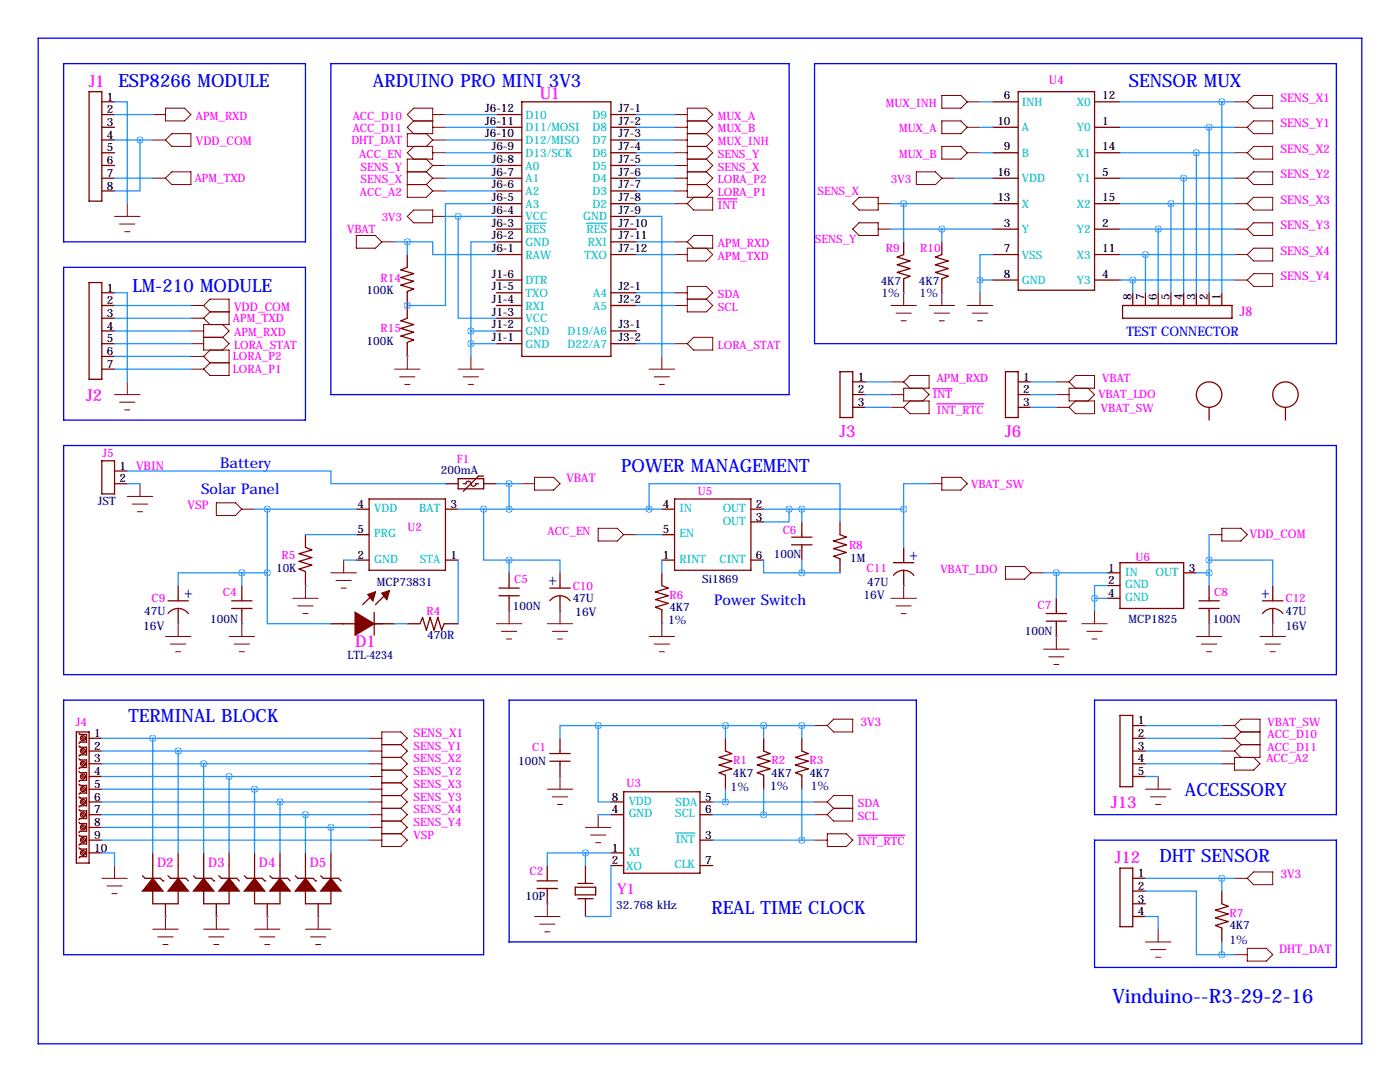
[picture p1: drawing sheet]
<svg xmlns="http://www.w3.org/2000/svg" width="279mm" height="216mm" viewBox="0 0 279 216" stroke-linecap="round" stroke-linejoin="round" font-family="sans-serif">
<defs><g id="words">
<text font-size="4" fill="#00f" x="222" y="200.2">Vinduino--R3-29-2-16</text>
<g font-size="3.6" fill="#00f">
<text x="23.6" y="17.3">ESP8266 MODULE</text>
<text x="74.4" y="17.3">ARDUINO PRO MINI 3V3</text>
<text x="225.3" y="17.3">SENSOR MUX</text>
<text x="26.4" y="58.2">LM-210 MODULE</text>
<text x="124" y="94.2">POWER MANAGEMENT</text>
<text x="25.7" y="144">TERMINAL BLOCK</text>
<text x="236.5" y="158.8">ACCESSORY</text>
<text x="231.4" y="172">DHT SENSOR</text>
<text x="142" y="182.4">REAL TIME CLOCK</text>
</g>
<g font-size="3.3" fill="#f0f">
<text x="17.7" y="17.3">J1</text>
<text x="107.7" y="19.8">U1</text>
<text x="17.2" y="80">J2</text>
<text x="167.6" y="87.1">J3</text>
<text x="200.6" y="87.1">J6</text>
<text x="70.9" y="129.1">D1</text>
<text x="221.7" y="161.3">J13</text>
<text x="222.5" y="172.2">J12</text>
</g>
<g font-size="3" fill="#00f">
<text x="43.9" y="93.5">Battery</text>
<text x="40.1" y="98.6">Solar Panel</text>
<text x="142.5" y="120.6">Power Switch</text>
</g>
<g font-size="3" fill="#000080">
<text x="183.1" y="111.9" transform="rotate(-90 183.1 111.9)">+</text>
<text x="38.4" y="119.6" transform="rotate(-90 38.4 119.6)">+</text>
<text x="111" y="117" transform="rotate(-90 111 117)">+</text>
<text x="253.3" y="119.6" transform="rotate(-90 253.3 119.6)">+</text>
</g>
<text font-size="3" fill="#f0f" x="123.2" y="178.4">Y1</text>
<g font-size="2.6" fill="#f0f">
<text x="247.4" y="63">J8</text>
<text x="31.4" y="173">D2</text>
<text x="41.5" y="173">D3</text>
<text x="51.7" y="173">D4</text>
<text x="61.8" y="173">D5</text>
</g>
<text font-size="2.6" fill="#00f" x="224.8" y="67.1">TEST CONNECTOR</text>
<g font-size="2.4" fill="#f0f">
<text x="209.3" y="16.8">U4</text>
<text x="255.5" y="20.3">SENS_X1</text>
<text x="39.1" y="29">VDD_COM</text>
<text x="255.5" y="25.4">SENS_Y1</text>
<text x="255.5" y="30.5">SENS_X2</text>
<text x="255.5" y="35.6">SENS_Y2</text>
<text x="255.5" y="40.6">SENS_X3</text>
<text x="255.5" y="45.7">SENS_Y3</text>
<text x="255.5" y="50.8">SENS_X4</text>
<text x="255.5" y="55.9">SENS_Y4</text>
<text x="46.7" y="62">VDD_COM</text>
<text x="27.2" y="93.7">VBIN</text>
<text x="37.4" y="101.6">VSP</text>
<text x="113" y="96.3">VBAT</text>
<text x="249.4" y="107.4">VDD_COM</text>
<text x="82.5" y="147.1">SENS_X1</text>
<text x="171.7" y="144.8">3V3</text>
<text x="255.5" y="175.3">3V3</text>
<text x="255.3" y="190.2">DHT_DAT</text>
</g>
<g font-size="2.4" fill="#000080">
<text x="175.9" y="59.3">1%</text>
<text x="183.5" y="59.3">1%</text>
<text x="172.3" y="119.5">16V</text>
<text x="28.6" y="125.6">16V</text>
<text x="114.8" y="122.8">16V</text>
<text x="133.3" y="124.6">1%</text>
<text x="256.5" y="125.6">16V</text>
<text x="145.8" y="157.9">1%</text>
<text x="153.7" y="157.6">1%</text>
<text x="161.8" y="157.6">1%</text>
<text x="245.4" y="188.4">1%</text>
</g>
<g font-size="2.3">
<text x="21.3" y="20.1">1</text>
<text x="21.3" y="22.6">2</text>
<text x="96.8" y="22.4">J6-12</text>
<text x="123.4" y="22.4">J7-1</text>
<text x="200.4" y="19.8">6</text>
<text x="220" y="19.8">12</text>
<text x="21.3" y="25.1">3</text>
<text x="21.3" y="27.7">4</text>
<text x="96.8" y="27.4">J6-10</text>
<text x="96.8" y="24.9">J6-11</text>
<text x="98.1" y="30">J6-9</text>
<text x="123.4" y="24.9">J7-2</text>
<text x="123.4" y="27.4">J7-3</text>
<text x="123.4" y="30">J7-4</text>
<text x="199" y="24.9">10</text>
<text x="200.4" y="30">9</text>
<text x="220" y="30">14</text>
<text x="220" y="24.9">1</text>
<text x="21.3" y="30.2">5</text>
<text x="21.3" y="32.8">6</text>
<text x="21.3" y="35.3">7</text>
<text x="98.1" y="35.1">J6-7</text>
<text x="98.1" y="32.5">J6-8</text>
<text x="123.4" y="32.5">J7-5</text>
<text x="123.4" y="35.1">J7-6</text>
<text x="199" y="35.1">16</text>
<text x="220" y="35.1">5</text>
<text x="21.3" y="37.8">8</text>
<text x="98.1" y="40.1">J6-5</text>
<text x="98.1" y="37.6">J6-6</text>
<text x="123.4" y="37.6">J7-7</text>
<text x="123.4" y="40.1">J7-8</text>
<text x="199" y="40.1">13</text>
<text x="220" y="40.1">15</text>
<text x="98.1" y="47.8">J6-2</text>
<text x="98.1" y="45.2">J6-3</text>
<text x="98.1" y="42.7">J6-4</text>
<text x="123.4" y="42.7">J7-9</text>
<text x="123.4" y="45.2">J7-10</text>
<text x="123.4" y="47.8">J7-11</text>
<text x="200.4" y="45.2">3</text>
<text x="220" y="45.2">2</text>
<text x="98.1" y="50.3">J6-1</text>
<text x="123.4" y="50.3">J7-12</text>
<text x="200.4" y="50.3">7</text>
<text x="220" y="50.3">11</text>
<text x="21.3" y="58.2">1</text>
<text x="98.1" y="57.9">J1-5</text>
<text x="98.1" y="55.4">J1-6</text>
<text x="123.4" y="57.9">J2-1</text>
<text x="200.4" y="55.4">8</text>
<text x="220" y="55.4">4</text>
<text x="225.8" y="59.9" transform="rotate(-90 225.8 59.9)">8</text>
<text x="228.3" y="59.9" transform="rotate(-90 228.3 59.9)">7</text>
<text x="230.9" y="59.9" transform="rotate(-90 230.9 59.9)">6</text>
<text x="233.4" y="59.9" transform="rotate(-90 233.4 59.9)">5</text>
<text x="236" y="59.9" transform="rotate(-90 236 59.9)">4</text>
<text x="238.5" y="59.9" transform="rotate(-90 238.5 59.9)">3</text>
<text x="241" y="59.9" transform="rotate(-90 241 59.9)">2</text>
<text x="243.6" y="59.9" transform="rotate(-90 243.6 59.9)">1</text>
<text x="21.3" y="60.7">2</text>
<text x="21.3" y="63.2">3</text>
<text x="21.3" y="65.8">4</text>
<text x="98.1" y="65.5">J1-2</text>
<text x="98.1" y="63">J1-3</text>
<text x="98.1" y="60.5">J1-4</text>
<text x="123.4" y="60.5">J2-2</text>
<text x="123.4" y="65.5">J3-1</text>
<text x="21.3" y="68.3">5</text>
<text x="21.3" y="70.9">6</text>
<text x="98.1" y="68.1">J1-1</text>
<text x="123.4" y="68.1">J3-2</text>
<text x="21.3" y="73.4">7</text>
<text x="171.2" y="75.9">1</text>
<text x="204.2" y="75.9">1</text>
<text x="171.2" y="78.5">2</text>
<text x="171.2" y="81">3</text>
<text x="204.2" y="78.5">2</text>
<text x="204.2" y="81">3</text>
<text x="23.9" y="93.7">1</text>
<text x="23.9" y="96.3">2</text>
<text x="71.3" y="101.3">4</text>
<text x="89.9" y="101.3">3</text>
<text x="132.3" y="101.3">4</text>
<text x="150.9" y="101.3">2</text>
<text x="71.3" y="106.4">5</text>
<text x="132.3" y="106.4">5</text>
<text x="150.9" y="103.9">3</text>
<text x="71.3" y="111.5">2</text>
<text x="89.9" y="111.5">1</text>
<text x="132.3" y="111.5">1</text>
<text x="150.9" y="111.5">6</text>
<text x="221.2" y="114">1</text>
<text x="221.2" y="116.6">2</text>
<text x="221.2" y="119.1">4</text>
<text x="237.2" y="114">3</text>
<text x="18.8" y="147.1">1</text>
<text x="18.8" y="149.6">2</text>
<text x="227.1" y="144.5">1</text>
<text x="227.1" y="147.1">2</text>
<text x="227.1" y="149.6">3</text>
<text x="18.8" y="152.1">3</text>
<text x="18.8" y="154.7">4</text>
<text x="227.1" y="152.1">4</text>
<text x="227.1" y="154.7">5</text>
<text x="18.8" y="157.2">5</text>
<text x="18.8" y="159.8">6</text>
<text x="122.1" y="159.8">8</text>
<text x="140.7" y="159.8">5</text>
<text x="18.8" y="162.3">7</text>
<text x="18.8" y="164.8">8</text>
<text x="18.8" y="167.4">9</text>
<text x="122.1" y="162.3">4</text>
<text x="140.7" y="167.4">3</text>
<text x="140.7" y="162.3">6</text>
<text x="18.8" y="169.9">10</text>
<text x="122.1" y="172.5">2</text>
<text x="122.1" y="169.9">1</text>
<text x="140.7" y="172.5">7</text>
<text x="227.1" y="175">1</text>
<text x="227.1" y="177.5">2</text>
<text x="227.1" y="180.1">3</text>
<text x="227.1" y="182.6">4</text>
</g>
<g font-size="2.3" fill="#f0f">
<text x="39.1" y="23.9">APM_RXD</text>
<text x="70.4" y="23.9">ACC_D10</text>
<text x="143.3" y="23.9">MUX_A</text>
<text x="176.8" y="21.3">MUX_INH</text>
<text x="70.1" y="28.7">DHT_DAT</text>
<text x="70.4" y="26.4">ACC_D11</text>
<text x="143.3" y="26.4">MUX_B</text>
<text x="143.3" y="29">MUX_INH</text>
<text x="179.4" y="26.4">MUX_A</text>
<text x="71.7" y="31.5">ACC_EN</text>
<text x="72" y="34">SENS_Y</text>
<text x="143.3" y="34">SENS_X</text>
<text x="143.3" y="31.5">SENS_Y</text>
<text x="179.4" y="31.5">MUX_B</text>
<text x="38.9" y="36.3">APM_TXD</text>
<text x="71.8" y="39.1">ACC_A2</text>
<text x="72" y="36.6">SENS_X</text>
<text x="143.3" y="36.6">LORA_P2</text>
<text x="143.3" y="41.7">INT</text>
<text x="143.3" y="39.1">LORA_P1</text>
<text x="163.1" y="38.9">SENS_X</text>
<text x="177.8" y="36.6">3V3</text>
<text x="69.3" y="46.5">VBAT</text>
<text x="76.2" y="44.2">3V3</text>
<text x="143.3" y="49.3">APM_RXD</text>
<text x="143.3" y="51.8">APM_TXD</text>
<text x="162.6" y="48.5">SENS_Y</text>
<text x="176.8" y="50.3">R9</text>
<text x="183.6" y="50.3">R10</text>
<text x="75.9" y="56.2">R14</text>
<text x="143.3" y="59.4">SDA</text>
<text x="46.5" y="64.3">APM_TXD</text>
<text x="143.3" y="62">SCL</text>
<text x="46.5" y="71.9">LORA_P2</text>
<text x="46.7" y="67.1">APM_RXD</text>
<text x="46.7" y="69.6">LORA_STAT</text>
<text x="75.9" y="66.3">R15</text>
<text x="143.3" y="69.6">LORA_STAT</text>
<text x="46.5" y="74.4">LORA_P1</text>
<text x="186.9" y="76.2">APM_RXD</text>
<text x="220" y="76.2">VBAT</text>
<text x="186.2" y="79.5">INT</text>
<text x="186.9" y="82.5">INT_RTC</text>
<text x="219.2" y="79.5">VBAT_LDO</text>
<text x="219.7" y="82.3">VBAT_SW</text>
<text x="20.5" y="91.2">J5</text>
<text x="91.2" y="92.5">F1</text>
<text x="139.3" y="98.8">U5</text>
<text x="193.8" y="97.3">VBAT_SW</text>
<text x="81.4" y="105.9">U2</text>
<text x="109.3" y="106.7">ACC_EN</text>
<text x="156.2" y="106.5">C6</text>
<text x="56.2" y="111.5">R5</text>
<text x="169.4" y="109.5">R8</text>
<text x="226.6" y="112">U6</text>
<text x="44.5" y="118.9">C4</text>
<text x="102.6" y="116.4">C5</text>
<text x="114.3" y="117.6">C10</text>
<text x="133.6" y="119.4">R6</text>
<text x="173" y="114.1">C11</text>
<text x="187.7" y="114.3">VBAT_LDO</text>
<text x="242.3" y="118.9">C8</text>
<text x="30.3" y="120.2">C9</text>
<text x="85.1" y="122.7">R4</text>
<text x="207" y="121.5">C7</text>
<text x="256.5" y="120.2">C12</text>
<text x="15.1" y="144.8">J4</text>
<text x="82.5" y="149.6">SENS_Y1</text>
<text x="106.2" y="149.9">C1</text>
<text x="253" y="144.8">VBAT_SW</text>
<text x="253" y="147.3">ACC_D10</text>
<text x="253" y="149.9">ACC_D11</text>
<text x="82.5" y="152.1">SENS_X2</text>
<text x="82.5" y="154.7">SENS_Y2</text>
<text x="146.3" y="152.4">R1</text>
<text x="154" y="152.4">R2</text>
<text x="161.6" y="152.4">R3</text>
<text x="252.7" y="152.1">ACC_A2</text>
<text x="82.5" y="157.2">SENS_X3</text>
<text x="82.5" y="159.8">SENS_Y3</text>
<text x="125" y="157">U3</text>
<text x="171.2" y="161">SDA</text>
<text x="82.5" y="162.3">SENS_X4</text>
<text x="82.5" y="164.8">SENS_Y4</text>
<text x="82.5" y="167.4">VSP</text>
<text x="171.2" y="163.6">SCL</text>
<text x="171.2" y="168.7">INT_RTC</text>
<text x="105.7" y="174.5">C2</text>
<text x="245.4" y="182.9">R7</text>
</g>
<g font-size="2.3" fill="#00c0c0">
<text x="104.9" y="23.7">D10</text>
<text x="118.3" y="23.7">D9</text>
<text x="204" y="21.1">INH</text>
<text x="214.9" y="21.1">X0</text>
<text x="104.9" y="28.7">D12/MISO</text>
<text x="104.9" y="26.2">D11/MOSI</text>
<text x="118.3" y="26.2">D8</text>
<text x="118.3" y="28.7">D7</text>
<text x="204" y="26.2">A</text>
<text x="214.9" y="26.2">Y0</text>
<text x="104.9" y="33.8">A0</text>
<text x="104.9" y="31.3">D13/SCK</text>
<text x="118.3" y="31.3">D6</text>
<text x="118.3" y="33.8">D5</text>
<text x="204" y="31.3">B</text>
<text x="214.9" y="31.3">X1</text>
<text x="104.9" y="41.4">A3</text>
<text x="104.9" y="38.9">A2</text>
<text x="104.9" y="36.4">A1</text>
<text x="118.3" y="36.4">D4</text>
<text x="118.3" y="38.9">D3</text>
<text x="118.3" y="41.4">D2</text>
<text x="204" y="41.4">X</text>
<text x="204" y="36.4">VDD</text>
<text x="214.9" y="41.4">X2</text>
<text x="214.9" y="36.4">Y1</text>
<text x="104.9" y="46.5">RES</text>
<text x="104.9" y="44">VCC</text>
<text x="116.4" y="44">GND</text>
<text x="117.1" y="46.5">RES</text>
<text x="204" y="46.5">Y</text>
<text x="214.9" y="46.5">Y2</text>
<text x="104.9" y="51.6">RAW</text>
<text x="104.9" y="49.1">GND</text>
<text x="116.7" y="51.6">TXO</text>
<text x="117.3" y="49.1">RXI</text>
<text x="204" y="51.6">VSS</text>
<text x="214.9" y="51.6">X3</text>
<text x="104.9" y="59.2">TXO</text>
<text x="104.9" y="56.7">DTR</text>
<text x="118.4" y="59.2">A4</text>
<text x="204" y="56.7">GND</text>
<text x="214.9" y="56.7">Y3</text>
<text x="104.9" y="64.3">VCC</text>
<text x="104.9" y="61.8">RXI</text>
<text x="118.4" y="61.8">A5</text>
<text x="104.9" y="69.4">GND</text>
<text x="104.9" y="66.8">GND</text>
<text x="113.3" y="66.8">D19/A6</text>
<text x="113.3" y="69.4">D22/A7</text>
<text x="74.7" y="102.2">VDD</text>
<text x="74.7" y="107.2">PRG</text>
<text x="83.7" y="102.2">BAT</text>
<text x="135.6" y="102.2">IN</text>
<text x="135.6" y="107.2">EN</text>
<text x="144.2" y="102.2">OUT</text>
<text x="144.2" y="104.7">OUT</text>
<text x="74.7" y="112.3">GND</text>
<text x="83.8" y="112.3">STA</text>
<text x="135.6" y="112.3">RINT</text>
<text x="143.6" y="112.3">CINT</text>
<text x="224.5" y="114.9">IN</text>
<text x="224.5" y="117.4">GND</text>
<text x="224.5" y="119.9">GND</text>
<text x="230.6" y="114.9">OUT</text>
<text x="125.5" y="160.6">VDD</text>
<text x="134.8" y="160.8">SDA</text>
<text x="125.5" y="163.1">GND</text>
<text x="134.7" y="163.1">SCL</text>
<text x="125" y="173.5">XO</text>
<text x="125.5" y="170.7">XI</text>
<text x="134.6" y="173.3">CLK</text>
<text x="134.9" y="168.2">INT</text>
</g>
<g font-size="2.3" fill="#000080">
<text x="73.2" y="58.7">100K</text>
<text x="175.8" y="56.9">4K7</text>
<text x="183.4" y="56.9">4K7</text>
<text x="73.2" y="68.9">100K</text>
<text x="88" y="94.6">200mA</text>
<text x="19.6" y="100.7">JST</text>
<text x="154.4" y="111.3">100N</text>
<text x="169.7" y="112.1">1M</text>
<text x="55.1" y="114.1">10K</text>
<text x="75.2" y="116.9">MCP73831</text>
<text x="140.1" y="116.4">Si1869</text>
<text x="173.1" y="116.9">47U</text>
<text x="28.8" y="122.7">47U</text>
<text x="42" y="124.2">100N</text>
<text x="102.4" y="121.7">100N</text>
<text x="114.3" y="120.2">47U</text>
<text x="133.6" y="122">4K7</text>
<text x="225.2" y="124.3">MCP1825</text>
<text x="242.1" y="124.2">100N</text>
<text x="256.5" y="122.7">47U</text>
<text x="69.4" y="131.6">LTL-4234</text>
<text x="85.3" y="127.6">470R</text>
<text x="204.5" y="126.8">100N</text>
<text x="103.4" y="152.7">100N</text>
<text x="146.3" y="155">4K7</text>
<text x="153.9" y="155">4K7</text>
<text x="161.5" y="155">4K7</text>
<text x="104.9" y="179.6">10P</text>
<text x="123" y="181.4">32.768 kHz</text>
<text x="245.3" y="185.5">4K7</text>
</g>
</g></defs>
<path d="M7.6 7.6h264.2v200.7h-264.2zM12.7 12.7h48.3v35.6h-48.3zM66 12.7h91.5v66h-91.5zM162.6 12.7h104.1v55.9h-104.1zM12.7 53.3h48.3v30.5h-48.3zM12.7 88.9h254v45.7h-254zM12.7 139.7h83.8v50.8h-83.8zM101.6 139.7h81.3v48.3h-81.3zM218.4 139.7h48.3v22.9h-48.3zM218.4 167.6h48.3v25.4h-48.3z" fill="none" stroke="#00f" stroke-width=".25"/>
<g fill="none" stroke="#800000" stroke-width=".25">
<path d="M17.8 18.3h2.5v21.8h-2.5zM203.2 18.3h15.2v39.6h-15.2zM20.3 20.3h2.6M20.3 22.9h2.6M20.3 25.4h2.6M20.3 27.9h2.6M20.3 30.5h2.6M20.3 33h2.6M20.3 35.6h2.6M20.3 38.1h2.6M99.1 22.9h5M99.1 25.4h5"/>
<path d="M99.1 27.9h5M99.1 30.5h5M99.1 33h5M99.1 35.6h5M99.1 38.1h5M104.1 20.3h17.8v50.8h-17.8zM121.9 22.9h5.1M121.9 25.4h5.1M121.9 27.9h5.1M121.9 30.5h5.1M121.9 33h5.1M121.9 35.6h5.1"/>
<path d="M121.9 38.1h5.1M198.1 20.3h5.1M198.1 25.4h5.1M198.1 30.5h5.1M198.1 35.6h5.1M218.4 20.3h5.1M218.4 25.4h5.1M218.4 30.5h5.1M218.4 35.6h5.1M17.8 56.4h2.5v19.3h-2.5zM20.3 58.4h2.6M81.3 50.8v2.5l-1.3 .5 2.5 .8-2.5 .8 2.5 .7-2.5 .8 2.5 .8-1.2 .5v5.3l-1.3 .5 2.5 .8-2.5 .7 2.5 .8-2.5 .8 2.5 .7-1.2 .5v2.8"/>
<path d="M99.1 40.6h5M99.1 43.2h5M99.1 45.7h5M99.1 48.3h5M99.1 50.8h5M99.1 58.4h5M99.1 55.9h5M121.9 40.6h5.1M121.9 43.2h5.1M121.9 45.7h5.1M121.9 48.3h5.1M121.9 50.8h5.1"/>
<path d="M121.9 58.4h5.1M180.3 48.3v2.5l-1.2 .5 2.5 .8-2.5 .7 2.5 .8-2.5 .8 2.5 .7-1.3 .5v2.8M188 48.3v2.5l-1.3 .5 2.5 .8-2.5 .7 2.5 .8-2.5 .8 2.5 .7-1.2 .5v2.8M198.1 40.6h5.1M198.1 45.7h5.1M198.1 50.8h5.1M198.1 55.9h5.1M218.4 40.6h5.1M218.4 45.7h5.1M218.4 50.8h5.1M218.4 55.9h5.1M226.1 58.4v2.6"/>
<path d="M228.6 58.4v2.6M231.1 58.4v2.6M233.7 58.4v2.6M236.2 58.4v2.6M238.8 58.4v2.6M241.3 58.4v2.6M243.8 58.4v2.6M20.3 71.1h2.6M20.3 68.6h2.6M20.3 66h2.6M20.3 63.5h2.6M20.3 61h2.6"/>
<path d="M20.3 73.7h2.6M99.1 68.6h5M99.1 66h5M99.1 63.5h5M99.1 61h5M121.9 68.6h5.1M121.9 66h5.1M121.9 61h5.1M167.6 74.2h2.6v9.1h-2.6zM170.2 76.2h2.5M170.2 78.7h2.5M200.7 74.2h2.5v9.1h-2.5z"/>
<path d="M203.2 76.2h2.5M203.2 78.7h2.5M224 61h21.9v2.5h-21.9zM20.3 91.9h2.6v6.7h-2.6zM22.9 96.5h2.5M22.9 94h2.5M73.7 99.6h15.2v14.2h-15.2zM88.9 96.5h2.5M91.4 95.5h5.1v2h-5.1zM92.5 96.5h.5a.51 .51 0 0 1 .5-.5 .51 .51 0 0 1 .5 .5 .51 .51 0 0 0 .5 .5 .51 .51 0 0 0 .5-.5h.5M96.5 96.5h2.6M96.5 95h-1l-3 3"/>
<path d="M134.6 99.6h15.3v14.2h-15.3zM170.2 81.3h2.5M203.2 81.3h2.5M241.3 81.3v2.5M256.5 81.3v2.5M33.5 119.9h4.1M35.6 116.8v3.1M46.2 119.9h4.1M48.3 116.8v3.1M61 106.7v2.5l1.2 .5-2.5 .8 2.5 .8-2.5 .7 2.5 .8-2.5 .7 1.3 .5v2.8M71.1 111.8h2.6M71.1 101.6h2.6"/>
<path d="M71.1 106.7h2.6M74.9 118.1l-2.5 2.5M77.5 118.1l-2.6 2.5M88.9 111.8h2.5M88.9 101.6h2.5M99.6 117.3h4M99.6 118.9h4M101.6 114.3v3M101.6 118.9v3M109.7 117.3h4.1M109.7 119.9a2.54 2.54 0 0 1 4.1 0M111.8 114.3v3"/>
<path d="M111.8 118.9v3M132.1 111.8h2.5M132.1 101.6h2.5M132.1 106.7h2.5M132.1 114.3v2.5l1.2 .5-2.5 .8 2.5 .8-2.5 .7 2.5 .8-2.5 .8 1.3 .5v2.8M149.9 111.8h2.5M149.9 101.6h2.5M149.9 104.1h2.5M158 107.2h4.1M158 108.7h4.1M160 104.1v3.1M160 108.7v3.1"/>
<path d="M167.6 104.1v2.6l1.3 .5-2.5 .7 2.5 .8-2.5 .8 2.5 .7-2.5 .8 1.2 .5v2.8M178.3 112.3h4.1M178.3 114.8a2.54 2.54 0 0 1 4.1 0M180.3 109.2v3.1M180.3 113.8v3M210.8 119.4v3M221 114.3h2.5M221 116.8h2.5M221 119.4h2.5M223.5 112.3h12.7v9.1h-12.7zM236.2 114.3h2.6M239.3 119.9h4"/>
<path d="M241.3 116.8v3.1M252 119.9h4M254 116.8v3.1M33.5 122.4a2.54 2.54 0 0 1 4.1 0M35.6 121.4v3.1M46.2 121.4h4.1M48.3 121.4v3.1M66 124.5h12.7M74.7 122.2v4.5M76.2 124.5h.1M81.3 124.5h2.5l.5-1.3 .8 2.5 .8-2.5 .7 2.5 .8-2.5 .7 2.5 .5-1.2h2.8M208.8 122.4h4.1"/>
<path d="M208.8 124h4.1M210.8 124v3M239.3 121.4h4M241.3 121.4v3.1M252 122.4a2.54 2.54 0 0 1 4 0M254 121.4v3.1M15.2 146h2.6v26.2h-2.6zM15.7 146.3l.3 .3h1.3v1.5h-1.3l-.3 .2M15.7 148.8l.3 .3h1.3v1.5h-1.3l-.3 .3M15.7 151.4l.3 .2h1.3v1.6h-1.3l-.3 .2M15.7 153.9l.3 .3h1.3v1.5h-1.3l-.3 .3M15.7 156.5l.3 .2h1.3v1.5h-1.3l-.3 .3"/>
<path d="M15.7 159l.3 .3h1.3v1.5h-1.3l-.3 .2M16.1 147.1l.6 .6M16.1 149.7l.6 .5M16.1 154.7l.6 .6M16.1 152.2l.6 .6M16.1 159.8l.6 .6M16.1 157.3l.6 .5M16.3 146.9l.7 .6M16.3 149.4l.7 .7M16.3 154.5l.7 .6M16.3 151.9l.7 .7M16.3 159.6l.7 .6"/>
<path d="M16.3 157l.7 .7M17.8 147.3h2.5M17.8 149.9h2.5M17.8 152.4h2.5M17.8 154.9h2.5M17.8 157.5h2.5M109.7 150.4h4.1M109.7 151.9h4.1M111.8 147.3v3.1M111.8 151.9v3M124.5 158h15.2v16.2h-15.2zM144.8 147.3v2.6l1.2 .5-2.5 .7 2.5 .8-2.5 .8 2.5 .7-2.5 .8 1.3 .5v2.8"/>
<path d="M152.4 147.3v2.6l1.3 .5-2.6 .7 2.6 .8-2.6 .8 2.6 .7-2.6 .8 1.3 .5v2.8M160 147.3v2.6l1.3 .5-2.6 .7 2.6 .8-2.6 .8 2.6 .7-2.6 .8 1.3 .5v2.8M223.5 142.7h2.6v14.3h-2.6zM226.1 144.8h2.5M226.1 147.3h2.5M226.1 149.9h2.5M226.1 152.4h2.5M226.1 154.9h2.5M15.7 161.5l.3 .3h1.3v1.5h-1.3l-.3 .3M15.7 164.1l.3 .2h1.3v1.6h-1.3l-.3 .2M15.7 166.6l.3 .3h1.3v1.5h-1.3l-.3 .3M15.7 169.2l.3 .2h1.3v1.5h-1.3l-.3 .3"/>
<path d="M16.1 164.9l.6 .6M16.1 162.4l.6 .5M16.1 170l.6 .5M16.1 167.4l.6 .6M16.3 164.6l.7 .7M16.3 162.1l.7 .7M16.3 169.7l.7 .7M16.3 167.2l.7 .6M17.8 170.2h2.5M17.8 167.6h2.5M17.8 162.6h2.5M17.8 160h2.5"/>
<path d="M17.8 165.1h2.5M28.4 174.8l.6 .5h3l.5 .5M30.5 177.8v2.5h5.1v-2.5M30.5 170.2v5.1M32.5 175.8h.1M33.5 174.8l.5 .5h3.1l.5 .5M35.6 170.2v5.1M38.6 174.8l.5 .5h3.1l.5 .5M40.6 177.8v2.5h5.1v-2.5M40.6 170.2v5.1M42.7 175.8h.1M43.7 174.8l.5 .5h3l.6 .5"/>
<path d="M45.7 170.2v5.1M48.8 174.8l.5 .5h3l.5 .5M50.8 177.8v2.5h5.1v-2.5M50.8 170.2v5.1M52.8 175.8h.1M53.8 174.8l.6 .5h3l.5 .5M55.9 170.2v5.1M58.9 174.8l.5 .5h3.1l.5 .5M61 170.2v5.1M61 177.8v2.5h5v-2.5M63 175.8h.1M64 174.8l.5 .5h3.1l.5 .5"/>
<path d="M66 170.2v5.1M107.2 175.8h4.1M107.2 177.3h4.1M109.2 172.7v3.1M109.2 177.3v3M114.8 177h4.1v1.6h-4.1zM115.3 179.3h3.1M115.3 176.3h3.1M116.8 172.7v3.6M116.8 179.3v3.6M121.9 172.7h2.6M121.9 170.2h2.6"/>
<path d="M121.9 162.6h2.6M121.9 160h2.6M139.7 172.7h2.5M139.7 167.6h2.5M139.7 162.6h2.5M139.7 160h2.5M223.5 173.2h2.6v11.7h-2.6zM226.1 175.3h2.5M226.1 177.8h2.5M243.8 177.8v2.5l1.3 .5-2.5 .8 2.5 .8-2.5 .7 2.5 .8-2.5 .8 1.2 .5v2.8M33 180.3v2.6M43.2 180.3v2.6"/>
<path d="M53.3 180.3v2.6M63.5 180.3v2.6M226.1 180.3h2.5M226.1 182.9h2.5"/>
<circle cx="241.3" cy="78.7" r="2.54"/>
<circle cx="256.5" cy="78.7" r="2.54"/>
<circle cx="16.6" cy="154.9" r=".51"/>
<circle cx="16.6" cy="149.9" r=".51"/>
<circle cx="16.6" cy="152.4" r=".51"/>
<circle cx="16.6" cy="157.5" r=".51"/>
<circle cx="16.6" cy="147.3" r=".51"/>
<circle cx="16.6" cy="165.1" r=".51"/>
<circle cx="16.6" cy="167.6" r=".51"/>
<circle cx="16.6" cy="162.6" r=".51"/>
<circle cx="16.6" cy="170.2" r=".51"/>
<circle cx="16.6" cy="160" r=".51"/>
</g>
<path d="M104.9 44.6h4.1M117.1 44.6h4.1M134.9 166.2h3.8" fill="none" stroke="#00c0c0" stroke-width=".25"/>
<g fill="#800000" stroke="#800000" stroke-width=".25">
<path d="M70.9 124.5h3.8l-3.8 2.2z"/>
<path d="M70.9 122.2l3.8 2.3h-3.8z"/>
<path d="M73.4 118.6l1.5-.5-.5 1.8z"/>
<path d="M76.2 118.4l1.5-.5-.5 1.7z"/>
<path d="M61 175.3l2 2.5h-4.1z"/>
<path d="M66 175.3l2.1 2.5h-4.1z"/>
<path d="M50.8 175.3l2 2.5h-4z"/>
<path d="M55.9 175.3l2 2.5h-4.1z"/>
<path d="M40.6 175.3l2.1 2.5h-4.1z"/>
<path d="M45.7 175.3l2.1 2.5h-4.1z"/>
<path d="M30.5 175.3l2 2.5h-4.1z"/>
<path d="M35.6 175.3l2 2.5h-4.1z"/>
</g>
<g fill="none" stroke="#800000" stroke-width=".2">
<path d="M188 19h3.8l1.2 1.3-1.2 1.3h-3.8zM30.5 22.9h2.5M30.5 27.9h2.5M30.5 35.6h2.5M33 21.6h3.8l1.3 1.3-1.3 1.2h-3.8zM33 35.6l1.3-1.3h3.8v2.5h-3.8zM34.3 26.7h3.8v2.5h-3.8l-1.3-1.3zM81.3 34.3h3.8M81.3 36.8h3.8M82.5 24.1l-1.2-1.2 1.2-1.3h3.9v5.1h-5.1v2.5h5.1v2.6h-5.1v7.6h3.8l1.3-1.3M82.5 24.1h3.9M82.5 29.2l-1.2 1.3 1.2 1.3"/>
<path d="M82.5 24.1l-1.2 1.3 1.2 1.3M85.1 31.8l1.3 1.2M85.1 34.3l1.3 1.3M85.1 26.7l1.3 1.2M85.1 36.8l1.3 1.3M86.4 22.9h2.5M86.4 27.9h2.5M86.4 27.9l-1.3 1.3M86.4 33h2.5M86.4 33l-1.3 1.3M86.4 35.6h2.5M86.4 35.6l-1.3 1.2"/>
<path d="M86.4 30.5h2.5M86.4 25.4h2.5M86.4 38.1h2.5M134.6 22.9h2.6M134.6 27.9h2.6M134.6 33h2.6M134.6 35.6h2.6M134.6 30.5h2.6M134.6 25.4h2.6M134.6 38.1h2.6M137.2 24.1h3.8M137.2 29.2h3.8"/>
<path d="M137.2 26.7h3.8M137.2 31.8h3.8M137.2 34.3h3.8M137.2 36.8h3.8M138.4 39.4l-1.2 1.2M141 24.1l1.2-1.2-1.2-1.3h-3.8v17.8h5v2.5h-3.8l-1.2-1.3M141 31.8l1.2 1.2-1.2 1.3M141 34.3l1.2 1.3-1.2 1.2M141 29.2l1.2 1.3-1.2 1.3M141 24.1l1.2 1.3-1.2 1.3M141 26.7l1.2 1.2-1.2 1.3M141 36.8l1.2 1.3-1.2 1.3"/>
<path d="M182.9 34.3h3.8l1.3 1.3-1.3 1.2h-3.8zM188 24.1h3.8l1.2 1.3-1.2 1.3h-3.8zM188 29.2h3.8l1.2 1.3-1.2 1.3h-3.8zM188 35.6h2.5M193 30.5h2.6M193 25.4h2.6M193 20.3h2.6M246.4 35.6h2.5M246.4 30.5h2.5M246.4 25.4h2.5M246.4 20.3h2.5M248.9 20.3l1.3-1.3h3.8v2.6h-3.8z"/>
<path d="M248.9 25.4l1.3-1.3h3.8v2.6h-3.8zM248.9 30.5l1.3-1.3h3.8v2.6h-3.8zM248.9 35.6l1.3-1.3h3.8v2.5h-3.8zM22.9 43.2h5M23.9 44.7h3M24.9 46.2h1M25.4 40.6v2.6M71.1 47h3.8l1.3 1.3-1.3 1.2h-3.8zM76.2 48.3h2.5M82.5 41.9h3.9v2.5h-3.9l-1.2-1.2zM86.4 43.2h2.5M134.6 48.3h2.6"/>
<path d="M134.6 50.8h2.6M134.6 58.4h2.6M134.6 40.6h2.6M137.2 57.2h3.8l1.2 1.2-1.2 1.3 1.2 1.3-1.2 1.2h-3.8zM137.2 59.7h3.8M137.2 48.3l1.2 1.2M137.2 48.3l1.2-1.3h3.8v2.5h-5v2.6h3.8l1.2-1.3-1.2-1.3M170.2 45.7l1.2-1.3h3.9v2.6h-3.9zM170.2 40.6l1.2-1.2h3.9v2.5h-3.9zM175.3 45.7h2.5M175.3 40.6h2.5M180.3 58.4v2.6"/>
<path d="M188 58.4v2.6M195.6 58.4v2.6M246.4 50.8h2.5M246.4 45.7h2.5M246.4 40.6h2.5M246.4 55.9h2.5M248.9 50.8l1.3-1.3h3.8v2.6h-3.8zM248.9 45.7l1.3-1.3h3.8v2.6h-3.8zM248.9 55.9l1.3-1.3h3.8v2.6h-3.8zM248.9 40.6l1.3-1.2h3.8v2.5h-3.8zM22.9 78.7h5M25.4 76.2v2.5"/>
<path d="M38.1 66h2.5M38.1 61h2.5M38.1 63.5h2.5M38.1 71.1h2.5M38.1 73.7h2.5M38.1 68.6h2.5M40.6 61l1.3-1.3h3.8v5.1h-5.1v5h5.1v5.1h-3.8l-1.3-1.2M40.6 61l1.3 1.2M40.6 67.3h3.8M40.6 63.5l1.3 1.3M40.6 71.1l1.3 1.3M41.9 69.8l-1.3 1.3"/>
<path d="M41.9 62.2h3.8M41.9 62.2l-1.3 1.3M41.9 72.4h3.8M41.9 72.4l-1.3 1.3M44.4 64.8l1.3 1.2-1.3 1.3M44.4 67.3l1.3 1.3-1.3 1.2M78.7 73.7h5.1M79.8 75.2h3M80.8 76.7h1M81.3 71.1v2.6M91.4 73.7h5.1M92.5 75.2h3"/>
<path d="M93.5 76.7h1M94 71.1v2.6M129.5 73.7h5.1M130.6 75.2h3M131.6 76.7h1M132.1 71.1v2.6M134.6 61h2.6M134.6 68.6h2.6M137.2 68.6l1.2-1.3h3.8v2.5h-3.8zM177.8 78.7h2.5M177.8 61h5.1M177.8 76.2h2.5"/>
<path d="M178.8 62.5h3.1M179.8 64h1M180.3 76.2l1.3-1.3h3.8v2.6h-5.1v2.5h5.1v2.5h-3.8l-1.3-1.2M180.3 76.2l1.3 1.3M184.1 77.5l1.3 1.2-1.3 1.3M185.4 61h5.1M186.4 62.5h3.1M187.5 64h1M193 61h5.1M194.1 62.5h3M195.1 64h1M210.8 78.7h2.6"/>
<path d="M210.8 76.2h2.6M213.4 76.2l1.2-1.3h3.8v2.6h-5v2.5h5v2.5h-3.8l-1.2-1.2M213.4 76.2l1.2 1.3M217.2 77.5l1.2 1.2-1.2 1.3M23.9 80.3h3M24.9 81.8h1M25.4 99.1h5.1M27.9 96.5v2.6M104.1 96.5h2.6M106.7 95.2h3.8l1.3 1.3-1.3 1.3h-3.8zM177.8 81.3h2.5M181.6 80l-1.3 1.3"/>
<path d="M185.4 96.5h2.6M188 95.2h3.8l1.2 1.3-1.2 1.3h-3.8zM210.8 81.3h2.6M214.6 80l-1.2 1.3M26.4 100.6h3.1M27.4 102.1h1M43.2 100.3h3.8l1.3 1.3-1.3 1.3h-3.8zM48.3 101.6h2.5M58.4 119.4h5.1M61 116.8v2.6M66 114.3h5.1M67.1 115.8h3"/>
<path d="M68.1 117.3h1M68.6 111.8v2.5M119.4 105.4h3.8l1.3 1.3-1.3 1.2h-3.8zM124.5 106.7h2.5M177.8 119.4h5.1M180.3 116.8v2.6M200.7 113h3.8l1.2 1.3-1.2 1.3h-3.8zM205.7 114.3h2.6M241.3 106.7h2.5M243.8 105.4h3.8l1.3 1.3-1.3 1.2h-3.8zM33 127h5.1M34 128.5h3.1"/>
<path d="M35.1 130h1M35.6 124.5v2.5M45.7 127h5.1M46.7 128.5h3.1M47.8 130h1M48.3 124.5v2.5M59.4 120.9h3.1M60.5 122.4h1M99.1 124.5h5M100.1 126h3M101.1 127.5h1M101.6 121.9v2.6"/>
<path d="M109.2 124.5h5.1M110.2 126h3.1M111.3 127.5h1M111.8 121.9v2.6M129.5 127h5.1M130.6 128.5h3M131.6 130h1M132.1 124.5v2.5M178.8 120.9h3.1M179.8 122.4h1M208.3 129.5h5.1M209.3 131.1h3"/>
<path d="M210.3 132.6h1M210.8 127v2.5M215.9 124.5h5.1M216.9 126h3.1M217.9 127.5h1M218.4 121.9v2.6M238.8 127h5M239.8 128.5h3M240.8 130h1M241.3 124.5v2.5M251.5 127h5M252.5 128.5h3"/>
<path d="M253.5 130h1M254 124.5v2.5M73.7 157.5h2.5M73.7 152.4h2.5M73.7 147.3h2.5M73.7 149.9h2.5M73.7 154.9h2.5M76.2 158.8h3.8M76.2 151.1h3.8M76.2 153.7h3.8M76.2 148.6h3.8M76.2 156.2h3.8"/>
<path d="M80 148.6l1.3-1.3-1.3-1.3h-3.8v22.9h3.8l1.3-1.3-1.3-1.2M80 148.6l1.3 1.3-1.3 1.2M80 151.1l1.3 1.3-1.3 1.3M80 153.7l1.3 1.2-1.3 1.3M80 156.2l1.3 1.3-1.3 1.3M80 158.8l1.3 1.2-1.3 1.3M109.2 157.5h5.1M110.2 159h3.1M111.8 154.9v2.6M162.6 144.8h2.5M165.1 144.8l1.3-1.3h3.8v2.5h-3.8zM228.6 157.5h5.1"/>
<path d="M229.6 159h3.1M231.1 154.9v2.6M243.8 144.8h2.6M243.8 152.4h2.6M243.8 147.3h2.6M243.8 149.9h2.6M246.4 144.8l1.2-1.3h3.9v7.6h-5.1v2.6h3.8l1.3-1.3-1.3-1.3M246.4 144.8l1.2 1.2M246.4 147.3l1.2 1.3M246.4 149.9l1.2 1.2M247.6 146h3.9M247.6 148.6h3.9"/>
<path d="M247.6 146l-1.2 1.3M247.6 148.6l-1.2 1.3M20.3 175.3h5.1M21.3 176.8h3.1M22.4 178.3h1M22.9 172.7v2.6M73.7 160h2.5M73.7 167.6h2.5M73.7 162.6h2.5M73.7 165.1h2.5M76.2 161.3h3.8M76.2 166.4h3.8"/>
<path d="M76.2 163.8h3.8M80 161.3l1.3 1.3-1.3 1.2M80 163.8l1.3 1.3-1.3 1.3M111.3 160.5h1M116.8 165.1h5.1M117.9 166.6h3M118.9 168.1h1M119.4 162.6v2.5M162.6 160h2.5M162.6 167.6h2.5M162.6 162.6h2.5M165.1 160l1.3 1.3"/>
<path d="M165.1 160l1.3-1.2h3.8v5h-3.8l-1.3-1.2M165.1 166.4h3.8l1.3 1.2-1.3 1.3h-3.8zM166.4 161.3h3.8M166.4 161.3l-1.3 1.3M230.6 160.5h1M246.4 175.3h2.5M248.9 175.3l1.3-1.3h3.8v2.5h-3.8zM30.5 185.4h5.1M31.5 186.9h3M32.5 188.5h1M33 182.9v2.5M40.6 185.4h5.1"/>
<path d="M41.7 186.9h3M42.7 188.5h1M43.2 182.9v2.5M50.8 185.4h5.1M51.8 186.9h3.1M52.8 188.5h1M53.3 182.9v2.5M61 185.4h5M62 186.9h3M63 188.5h1M63.5 182.9v2.5M106.7 182.9h5.1"/>
<path d="M107.7 184.4h3M108.7 185.9h1M109.2 180.3v2.6M228.6 188h5.1M229.6 189.5h3.1M230.6 191h1M231.1 185.4v2.6M246.4 190.5h2.5M248.9 189.2h3.8l1.3 1.3-1.3 1.3h-3.8z"/>
</g>
<path d="M143.3 39.7h3.8M186.2 77.5h3.8M186.9 80.6h9.4M171.2 166.7h9.4" fill="none" stroke="#f0f" stroke-width=".25"/>
<g fill="none" stroke="#2291ff" stroke-width=".25">
<path d="M22.9 20.3h2.5v20.3M22.9 22.9h7.6M22.9 27.9h7.6M22.9 35.6h7.6M27.9 27.9v10.2h-5M88.9 22.9h10.2M88.9 27.9h10.2M88.9 33h10.2M88.9 35.6h10.2M88.9 30.5h10.2M88.9 25.4h10.2M88.9 38.1h10.2"/>
<path d="M127 22.9h7.6M127 27.9h7.6M127 33h7.6M127 35.6h7.6M127 30.5h7.6M127 25.4h7.6M127 38.1h7.6M190.5 35.6h7.6M195.6 30.5h2.5M195.6 25.4h2.5M195.6 20.3h2.5M223.5 35.6h22.9"/>
<path d="M223.5 30.5h22.9M223.5 25.4h22.9M223.5 20.3h22.9M236.2 35.6v22.8M238.8 30.5v27.9M241.3 25.4v33M243.8 20.3v38.1M22.9 58.4h2.5v17.8M78.7 48.3h2.6M81.3 48.3h5.1v2.5h12.7M81.3 48.3v2.5M88.9 43.2h10.2"/>
<path d="M91.4 43.2v20.3h7.7M99.1 48.3h-5.1v17.7M99.1 40.6h-10.2v20.4h-7.6M127 43.2h5.1v27.9M127 48.3h7.6M127 50.8h7.6M127 58.4h7.6M127 40.6h7.6M177.8 45.7h20.3M177.8 40.6h20.3M180.3 58.4h.1M180.3 40.6v7.7"/>
<path d="M188 58.4h.1M188 45.7v2.6M195.6 55.9h2.5M195.6 55.9v2.5M198.1 50.8h-2.5v5.1M223.5 50.8h22.9M223.5 45.7h22.9M223.5 40.6h22.9M223.5 55.9h22.9M226.1 55.9v2.5M228.6 50.8v7.6M231.1 45.7v12.7"/>
<path d="M233.7 40.6v17.8M22.9 66h15.2M22.9 61h15.2M22.9 63.5h15.2M22.9 71.1h15.2M22.9 73.7h15.2M22.9 68.6h15.2M81.3 61h.1M81.3 71.1h.1M94 66h5.1M94 68.6h5.1M94 66v5.1"/>
<path d="M127 61h7.6M127 68.6h7.6M172.7 78.7h5.1M172.7 76.2h5.1M205.7 78.7h5.1M205.7 76.2h5.1M25.4 94h40.6v2.5h22.9M25.4 96.5h2.5M99.1 96.5h5M101.6 96.5v5.1M172.7 81.3h5.1M185.4 96.5h-5.1v5.1"/>
<path d="M205.7 81.3h5.1M48.3 114.3h-12.7v2.5M48.3 114.3v2.5M48.3 114.3h5M50.8 101.6h20.3M53.3 114.3v10.2h12.7M53.3 101.6v12.7M61 116.8h.1M61 106.7h10.1M68.6 111.8h2.5M91.4 111.8v12.7M91.4 101.6h40.7"/>
<path d="M96.5 101.6v10.2h5.1M101.6 111.8h10.2v2.5M101.6 111.8v2.5M127 106.7h5.1M129.5 101.6v-5.1h38.1v7.6M132.1 111.8v2.5M152.4 111.8v2.5h7.6M152.4 101.6h27.9M157.5 101.6v2.5h-5.1M160 101.6v2.5M160 111.8v2.5M160 114.3h7.6"/>
<path d="M180.3 116.8h.1M180.3 101.6v7.6M208.3 114.3h12.7M210.8 114.3v5.1M218.4 119.4h2.6M218.4 119.4v2.5M221 116.8h-2.6v2.6M238.8 114.3h2.5M241.3 111.8h12.7v5M241.3 106.7v10.1M35.6 124.5h.1M48.3 124.5h.1"/>
<path d="M78.7 124.5h2.6M101.6 121.9h.1M111.8 121.9h.1M132.1 124.5h.1M210.8 127h.1M241.3 124.5h.1M254 124.5h.1M20.3 154.9h53.4M20.3 152.4h53.4M20.3 147.3h53.4M20.3 149.9h53.4M20.3 157.5h53.4"/>
<path d="M30.5 147.3v22.9M35.6 149.9v20.3M40.6 152.4v17.8M45.7 154.9v15.3M50.8 157.5v12.7M111.8 154.9h.1M119.4 144.8h-7.6v2.5M119.4 144.8v15.2h2.5M119.4 144.8h43.2M144.8 144.8v2.5M144.8 157.5v2.5M152.4 144.8v2.5"/>
<path d="M152.4 157.5v5.1M160 144.8v2.5M160 157.5v10.1M228.6 144.8h15.2M228.6 154.9h2.5M228.6 152.4h15.2M228.6 147.3h15.2M228.6 149.9h15.2M20.3 170.2h2.6v2.5M20.3 160h53.4M20.3 167.6h53.4M20.3 162.6h53.4"/>
<path d="M20.3 165.1h53.4M55.9 160v10.2M61 162.6v7.6M66 165.1v5.1M116.8 170.2h-7.6v2.5M116.8 170.2v2.5M116.8 170.2h5.1M119.4 162.6h2.5M121.9 172.7v10.2h-5.1M142.2 160h20.4M142.2 167.6h20.4M142.2 162.6h20.4"/>
<path d="M228.6 177.8h10.2v12.7h5M228.6 175.3h17.8M243.8 175.3v2.5M33 182.9h.1M43.2 182.9h.1M53.3 182.9h.1M63.5 182.9h.1M109.2 180.3h.1M228.6 182.9h2.5v2.5M243.8 188v2.5M243.8 190.5h2.6"/>
</g>
<path d="M93.9 68.6a.05 .05 0 0 0 .1 0 .05 .05 0 0 0-.1 0zM93.9 66a.05 .05 0 0 0 .1 0 .05 .05 0 0 0-.1 0zM144.7 160a.05 .05 0 0 0 .1 0 .05 .05 0 0 0-.1 0zM160 167.6a.05 .05 0 0 0 .1 0 .05 .05 0 0 0-.1 0zM91.4 43.2a.05 .05 0 0 0 .1 0 .05 .05 0 0 0-.1 0zM144.7 144.8a.05 .05 0 0 0 .1 0 .05 .05 0 0 0-.1 0zM119.3 144.8a.05 .05 0 0 0 .1 0 .05 .05 0 0 0-.1 0zM116.8 170.2a.05 .05 0 0 0 .1 0 .05 .05 0 0 0-.1 0zM195.5 55.9a.05 .05 0 0 0 .1 0 .05 .05 0 0 0-.1 0zM53.3 101.6a.05 .05 0 0 0 .1 0 .05 .05 0 0 0-.1 0zM160 114.3a.05 .05 0 0 0 .1 0 .05 .05 0 0 0-.1 0zM157.4 101.6a.05 .05 0 0 0 .1 0 .05 .05 0 0 0-.1 0zM129.5 101.6a.05 .05 0 0 0 .1 0 .05 .05 0 0 0-.1 0zM160 101.6a.05 .05 0 0 0 .1 0 .05 .05 0 0 0-.1 0zM96.5 101.6a.05 .05 0 0 0 .1 0 .05 .05 0 0 0-.1 0zM160 144.8a.05 .05 0 0 0 .1 0 .05 .05 0 0 0-.1 0zM243.8 190.5a.05 .05 0 0 0 .1 0 .05 .05 0 0 0-.1 0zM243.8 175.3a.05 .05 0 0 0 .1 0 .05 .05 0 0 0-.1 0zM218.4 119.4a.05 .05 0 0 0 .1 0 .05 .05 0 0 0-.1 0zM226 55.9a.05 .05 0 0 0 .1 0 .05 .05 0 0 0-.1 0zM231.1 45.7a.05 .05 0 0 0 .1 0 .05 .05 0 0 0-.1 0zM233.6 40.6a.05 .05 0 0 0 .1 0 .05 .05 0 0 0-.1 0zM236.2 35.6a.05 .05 0 0 0 .1 0 .05 .05 0 0 0-.1 0zM238.7 30.5a.05 .05 0 0 0 .1 0 .05 .05 0 0 0-.1 0zM243.8 20.3a.05 .05 0 0 0 .1 0 .05 .05 0 0 0-.1 0zM81.2 48.3a.05 .05 0 0 0 .1 0 .05 .05 0 0 0-.1 0zM81.2 61a.05 .05 0 0 0 .1 0 .05 .05 0 0 0-.1 0zM27.9 27.9a.05 .05 0 0 0 .1 0 .05 .05 0 0 0-.1 0zM53.3 114.3a.05 .05 0 0 0 .1 0 .05 .05 0 0 0-.1 0zM48.2 114.3a.05 .05 0 0 0 .1 0 .05 .05 0 0 0-.1 0zM180.3 101.6a.05 .05 0 0 0 .1 0 .05 .05 0 0 0-.1 0zM210.8 114.3a.05 .05 0 0 0 .1 0 .05 .05 0 0 0-.1 0zM187.9 45.7a.05 .05 0 0 0 .1 0 .05 .05 0 0 0-.1 0zM180.3 40.6a.05 .05 0 0 0 .1 0 .05 .05 0 0 0-.1 0zM30.4 147.3a.05 .05 0 0 0 .1 0 .05 .05 0 0 0-.1 0zM35.5 149.9a.05 .05 0 0 0 .1 0 .05 .05 0 0 0-.1 0zM40.6 152.4a.05 .05 0 0 0 .1 0 .05 .05 0 0 0-.1 0zM45.7 154.9a.05 .05 0 0 0 .1 0 .05 .05 0 0 0-.1 0zM55.8 160a.05 .05 0 0 0 .1 0 .05 .05 0 0 0-.1 0zM60.9 162.6a.05 .05 0 0 0 .1 0 .05 .05 0 0 0-.1 0zM66 165.1a.05 .05 0 0 0 .1 0 .05 .05 0 0 0-.1 0z" fill="#2291ff" stroke="#2291ff" stroke-width="1.3"/>
<use href="#words"/>
</svg>
